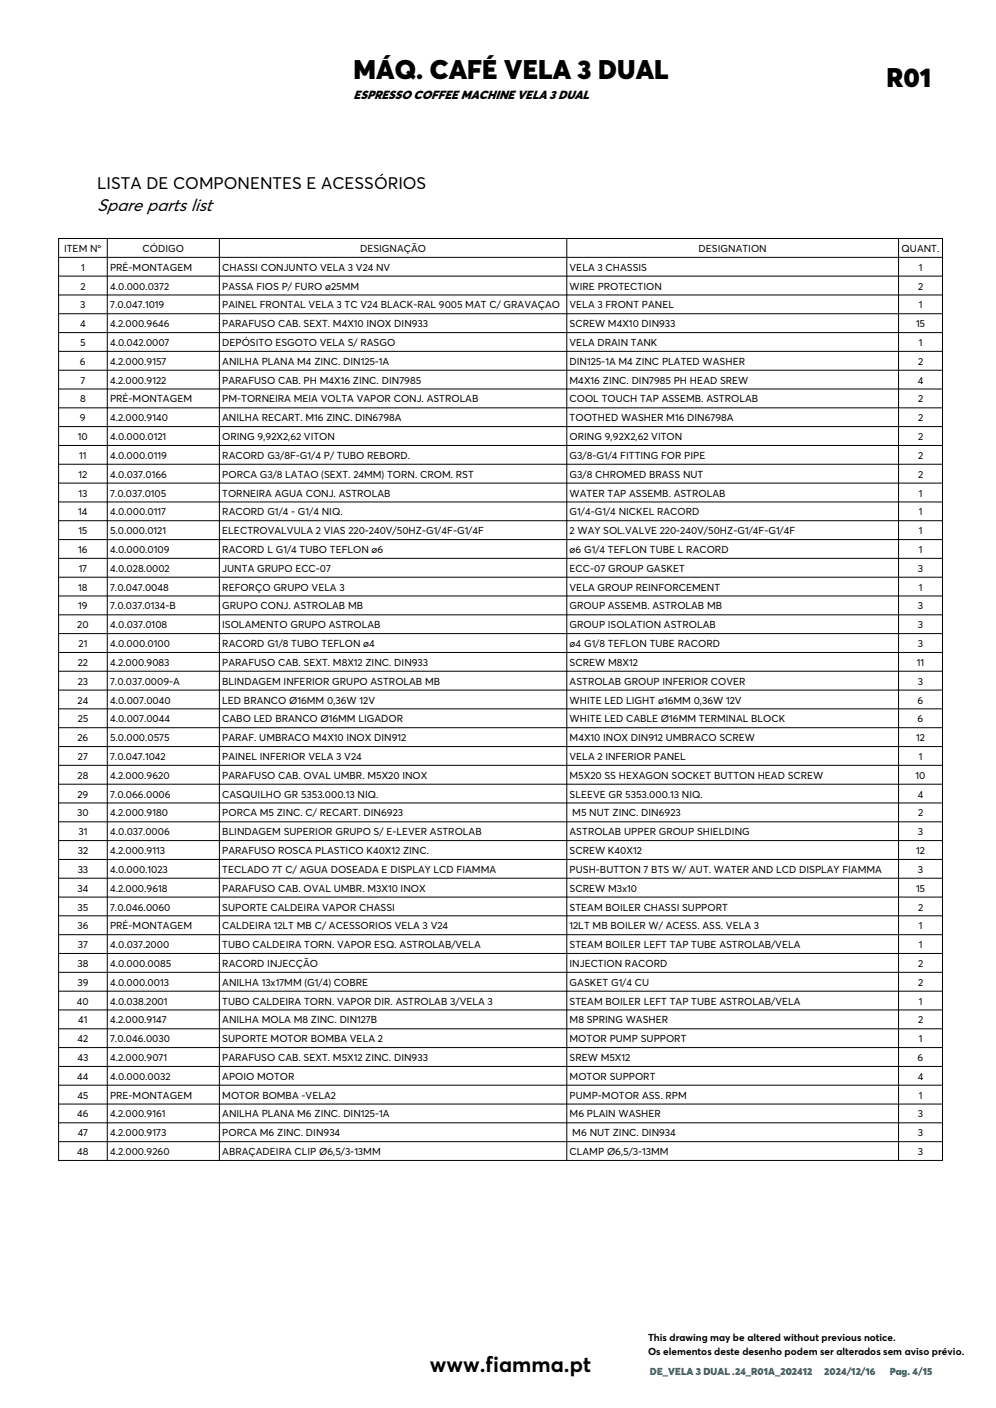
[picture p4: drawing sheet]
<svg xmlns="http://www.w3.org/2000/svg" width="420mm" height="594mm" viewBox="0 0 420 594" stroke-linecap="round" stroke-linejoin="round" font-family="sans-serif">
<defs><g id="words">
<g font-size="11.2">
<text x="149.1" y="33.5">MÁQ. CAFÉ VELA 3 DUAL</text>
<text x="373.9" y="36.8">R01</text>
</g>
<text font-size="9.1" x="181.4" y="578.7">www.fiamma.pt</text>
<text font-size="7.4" x="41" y="89">Spare parts list</text>
<text font-size="7" x="41" y="79.8">LISTA DE COMPONENTES E ACESSÓRIOS</text>
<text font-size="5.2" x="149.1" y="41.6">ESPRESSO COFFEE MACHINE VELA 3 DUAL</text>
<g font-size="4.2">
<text x="27.1" y="106.3">ITEM Nº</text>
<text x="60.2" y="106.3">CÓDIGO</text>
<text x="151.9" y="106.3">DESIGNAÇÃO</text>
<text x="294.7" y="106.3">DESIGNATION</text>
<text x="380.3" y="106.3">QUANT.</text>
<text x="34.2" y="114.2">1</text>
<text x="46.4" y="114.2">PRÉ-MONTAGEM</text>
<text x="93.8" y="114.2">CHASSI CONJUNTO VELA 3 V24 NV</text>
<text x="240.3" y="114.2">VELA 3 CHASSIS</text>
<text x="387.6" y="114.2">1</text>
<text x="33.9" y="122.2">2</text>
<text x="46.4" y="122.2">4.0.000.0372</text>
<text x="93.8" y="122.2">PASSA FIOS P/ FURO ø25MM</text>
<text x="240.3" y="122.2">WIRE PROTECTION</text>
<text x="387.3" y="122.2">2</text>
<text x="33.9" y="130.1">3</text>
<text x="46.4" y="130.1">7.0.047.1019</text>
<text x="93.8" y="130.1">PAINEL FRONTAL VELA 3 TC V24 BLACK-RAL 9005 MAT C/ GRAVAÇAO</text>
<text x="240.3" y="130.1">VELA 3 FRONT PANEL</text>
<text x="387.6" y="130.1">1</text>
<text x="33.8" y="138">4</text>
<text x="46.4" y="138">4.2.000.9646</text>
<text x="93.8" y="138">PARAFUSO CAB. SEXT. M4X10 INOX DIN933</text>
<text x="240.3" y="138">SCREW M4X10 DIN933</text>
<text x="386.4" y="138">15</text>
<text x="33.8" y="146">5</text>
<text x="46.4" y="146">4.0.042.0007</text>
<text x="93.8" y="146">DEPÓSITO ESGOTO VELA S/ RASGO</text>
<text x="240.3" y="146">VELA DRAIN TANK</text>
<text x="387.6" y="146">1</text>
<text x="33.7" y="153.9">6</text>
<text x="46.4" y="153.9">4.2.000.9157</text>
<text x="93.8" y="153.9">ANILHA PLANA M4 ZINC. DIN125-1A</text>
<text x="240.3" y="153.9">DIN125-1A M4 ZINC PLATED WASHER</text>
<text x="387.3" y="153.9">2</text>
<text x="34" y="161.9">7</text>
<text x="46.4" y="161.9">4.2.000.9122</text>
<text x="93.8" y="161.9">PARAFUSO CAB. PH M4X16 ZINC. DIN7985</text>
<text x="240.3" y="161.9">M4X16 ZINC. DIN7985 PH HEAD SREW</text>
<text x="387.1" y="161.9">4</text>
<text x="33.8" y="169.8">8</text>
<text x="46.4" y="169.8">PRÉ-MONTAGEM</text>
<text x="93.8" y="169.8">PM-TORNEIRA MEIA VOLTA VAPOR CONJ. ASTROLAB</text>
<text x="240.3" y="169.8">COOL TOUCH TAP ASSEMB. ASTROLAB</text>
<text x="387.3" y="169.8">2</text>
<text x="33.7" y="177.8">9</text>
<text x="46.4" y="177.8">4.2.000.9140</text>
<text x="93.8" y="177.8">ANILHA RECART. M16 ZINC. DIN6798A</text>
<text x="240.3" y="177.8">TOOTHED WASHER M16 DIN6798A</text>
<text x="387.3" y="177.8">2</text>
<text x="32.9" y="185.7">10</text>
<text x="46.4" y="185.7">4.0.000.0121</text>
<text x="93.8" y="185.7">ORING 9,92X2,62 VITON</text>
<text x="240.3" y="185.7">ORING 9,92X2,62 VITON</text>
<text x="387.3" y="185.7">2</text>
<text x="33.4" y="193.6">11</text>
<text x="46.4" y="193.6">4.0.000.0119</text>
<text x="93.8" y="193.6">RACORD G3/8F-G1/4 P/ TUBO REBORD.</text>
<text x="240.3" y="193.6">G3/8-G1/4 FITTING FOR PIPE</text>
<text x="387.3" y="193.6">2</text>
<text x="33.1" y="201.5">12</text>
<text x="46.4" y="201.5">4.0.037.0166</text>
<text x="93.8" y="201.5">PORCA G3/8 LATAO (SEXT. 24MM) TORN. CROM. RST</text>
<text x="240.3" y="201.5">G3/8 CHROMED BRASS NUT</text>
<text x="387.3" y="201.5">2</text>
<text x="33.1" y="209.5">13</text>
<text x="46.4" y="209.5">7.0.037.0105</text>
<text x="93.8" y="209.5">TORNEIRA AGUA CONJ. ASTROLAB</text>
<text x="240.3" y="209.5">WATER TAP ASSEMB. ASTROLAB</text>
<text x="387.6" y="209.5">1</text>
<text x="33" y="217.4">14</text>
<text x="46.4" y="217.4">4.0.000.0117</text>
<text x="93.8" y="217.4">RACORD G1/4 - G1/4 NIQ.</text>
<text x="240.3" y="217.4">G1/4-G1/4 NICKEL RACORD</text>
<text x="387.6" y="217.4">1</text>
<text x="33.1" y="225.4">15</text>
<text x="46.4" y="225.4">5.0.000.0121</text>
<text x="93.8" y="225.4">ELECTROVALVULA 2 VIAS 220-240V/50HZ-G1/4F-G1/4F</text>
<text x="240.3" y="225.4">2 WAY SOL.VALVE 220-240V/50HZ-G1/4F-G1/4F</text>
<text x="387.6" y="225.4">1</text>
<text x="33" y="233.3">16</text>
<text x="46.4" y="233.3">4.0.000.0109</text>
<text x="93.8" y="233.3">RACORD L G1/4 TUBO TEFLON ø6</text>
<text x="240.3" y="233.3">ø6 G1/4 TEFLON TUBE L RACORD</text>
<text x="387.6" y="233.3">1</text>
<text x="33.2" y="241.3">17</text>
<text x="46.4" y="241.3">4.0.028.0002</text>
<text x="93.8" y="241.3">JUNTA GRUPO ECC-07</text>
<text x="240.3" y="241.3">ECC-07 GROUP GASKET</text>
<text x="387.2" y="241.3">3</text>
<text x="33" y="249.2">18</text>
<text x="46.4" y="249.2">7.0.047.0048</text>
<text x="93.8" y="249.2">REFORÇO GRUPO VELA 3</text>
<text x="240.3" y="249.2">VELA GROUP REINFORCEMENT</text>
<text x="387.6" y="249.2">1</text>
<text x="33" y="257.1">19</text>
<text x="46.4" y="257.1">7.0.037.0134-B</text>
<text x="93.8" y="257.1">GRUPO CONJ. ASTROLAB MB</text>
<text x="240.3" y="257.1">GROUP ASSEMB. ASTROLAB MB</text>
<text x="387.2" y="257.1">3</text>
<text x="32.6" y="265.1">20</text>
<text x="46.4" y="265.1">4.0.037.0108</text>
<text x="93.8" y="265.1">ISOLAMENTO GRUPO ASTROLAB</text>
<text x="240.3" y="265.1">GROUP ISOLATION ASTROLAB</text>
<text x="387.2" y="265.1">3</text>
<text x="33.1" y="273">21</text>
<text x="46.4" y="273">4.0.000.0100</text>
<text x="93.8" y="273">RACORD G1/8 TUBO TEFLON ø4</text>
<text x="240.3" y="273">ø4 G1/8 TEFLON TUBE RACORD</text>
<text x="387.2" y="273">3</text>
<text x="32.9" y="281">22</text>
<text x="46.4" y="281">4.2.000.9083</text>
<text x="93.8" y="281">PARAFUSO CAB. SEXT. M8X12 ZINC. DIN933</text>
<text x="240.3" y="281">SCREW M8X12</text>
<text x="386.8" y="281">11</text>
<text x="32.8" y="288.9">23</text>
<text x="46.4" y="288.9">7.0.037.0009-A</text>
<text x="93.8" y="288.9">BLINDAGEM INFERIOR GRUPO ASTROLAB MB</text>
<text x="240.3" y="288.9">ASTROLAB GROUP INFERIOR COVER</text>
<text x="387.2" y="288.9">3</text>
<text x="32.7" y="296.8">24</text>
<text x="46.4" y="296.8">4.0.007.0040</text>
<text x="93.8" y="296.8">LED BRANCO Ø16MM 0,36W 12V</text>
<text x="240.3" y="296.8">WHITE LED LIGHT ø16MM 0,36W 12V</text>
<text x="387.1" y="296.8">6</text>
<text x="32.8" y="304.8">25</text>
<text x="46.4" y="304.8">4.0.007.0044</text>
<text x="93.8" y="304.8">CABO LED BRANCO Ø16MM LIGADOR</text>
<text x="240.3" y="304.8">WHITE LED CABLE Ø16MM TERMINAL BLOCK</text>
<text x="387.1" y="304.8">6</text>
<text x="32.7" y="312.7">26</text>
<text x="46.4" y="312.7">5.0.000.0575</text>
<text x="93.8" y="312.7">PARAF. UMBRACO M4X10 INOX DIN912</text>
<text x="240.3" y="312.7">M4X10 INOX DIN912 UMBRACO SCREW</text>
<text x="386.5" y="312.7">12</text>
<text x="32.9" y="320.6">27</text>
<text x="46.4" y="320.6">7.0.047.1042</text>
<text x="93.8" y="320.6">PAINEL INFERIOR VELA 3 V24</text>
<text x="240.3" y="320.6">VELA 2 INFERIOR PANEL</text>
<text x="387.6" y="320.6">1</text>
<text x="32.7" y="328.6">28</text>
<text x="46.4" y="328.6">4.2.000.9620</text>
<text x="93.8" y="328.6">PARAFUSO CAB. OVAL UMBR. M5X20 INOX</text>
<text x="240.3" y="328.6">M5X20 SS HEXAGON SOCKET BUTTON HEAD SCREW</text>
<text x="386.2" y="328.6">10</text>
<text x="32.7" y="336.5">29</text>
<text x="46.4" y="336.5">7.0.066.0006</text>
<text x="93.8" y="336.5">CASQUILHO GR 5353.000.13 NIQ.</text>
<text x="240.3" y="336.5">SLEEVE GR 5353.000.13 NIQ.</text>
<text x="387.1" y="336.5">4</text>
<text x="32.6" y="344.5">30</text>
<text x="46.4" y="344.5">4.2.000.9180</text>
<text x="93.8" y="344.5">PORCA M5 ZINC. C/ RECART. DIN6923</text>
<text x="241.4" y="344.5">M5 NUT ZINC. DIN6923</text>
<text x="387.3" y="344.5">2</text>
<text x="33.1" y="352.4">31</text>
<text x="46.4" y="352.4">4.0.037.0006</text>
<text x="93.8" y="352.4">BLINDAGEM SUPERIOR GRUPO S/ E-LEVER ASTROLAB</text>
<text x="240.3" y="352.4">ASTROLAB UPPER GROUP SHIELDING</text>
<text x="387.2" y="352.4">3</text>
<text x="32.8" y="360.3">32</text>
<text x="46.4" y="360.3">4.2.000.9113</text>
<text x="93.8" y="360.3">PARAFUSO ROSCA PLASTICO K40X12 ZINC.</text>
<text x="240.3" y="360.3">SCREW K40X12</text>
<text x="386.5" y="360.3">12</text>
<text x="32.8" y="368.3">33</text>
<text x="46.4" y="368.3">4.0.000.1023</text>
<text x="93.8" y="368.3">TECLADO 7T C/ AGUA DOSEADA E DISPLAY LCD FIAMMA</text>
<text x="240.3" y="368.3">PUSH-BUTTON 7 BTS W/ AUT. WATER AND LCD DISPLAY FIAMMA</text>
<text x="387.2" y="368.3">3</text>
<text x="32.7" y="376.2">34</text>
<text x="46.4" y="376.2">4.2.000.9618</text>
<text x="93.8" y="376.2">PARAFUSO CAB. OVAL UMBR. M3X10 INOX</text>
<text x="240.3" y="376.2">SCREW M3x10</text>
<text x="386.4" y="376.2">15</text>
<text x="32.7" y="384.2">35</text>
<text x="46.4" y="384.2">7.0.046.0060</text>
<text x="93.8" y="384.2">SUPORTE CALDEIRA VAPOR CHASSI</text>
<text x="240.3" y="384.2">STEAM BOILER CHASSI SUPPORT</text>
<text x="387.3" y="384.2">2</text>
<text x="32.6" y="392.1">36</text>
<text x="46.4" y="392.1">PRÉ-MONTAGEM</text>
<text x="93.8" y="392.1">CALDEIRA 12LT MB C/ ACESSORIOS VELA 3 V24</text>
<text x="240.3" y="392.1">12LT MB BOILER W/ ACESS. ASS. VELA 3</text>
<text x="387.6" y="392.1">1</text>
<text x="32.9" y="400">37</text>
<text x="46.4" y="400">4.0.037.2000</text>
<text x="93.8" y="400">TUBO CALDEIRA TORN. VAPOR ESQ. ASTROLAB/VELA</text>
<text x="240.3" y="400">STEAM BOILER LEFT TAP TUBE ASTROLAB/VELA</text>
<text x="387.6" y="400">1</text>
<text x="32.7" y="408">38</text>
<text x="46.4" y="408">4.0.000.0085</text>
<text x="93.8" y="408">RACORD INJECÇÃO</text>
<text x="240.3" y="408">INJECTION RACORD</text>
<text x="387.3" y="408">2</text>
<text x="32.6" y="415.9">39</text>
<text x="46.4" y="415.9">4.0.000.0013</text>
<text x="93.8" y="415.9">ANILHA 13x17MM (G1/4) COBRE</text>
<text x="240.3" y="415.9">GASKET G1/4 CU</text>
<text x="387.3" y="415.9">2</text>
<text x="32.5" y="423.8">40</text>
<text x="46.4" y="423.8">4.0.038.2001</text>
<text x="93.8" y="423.8">TUBO CALDEIRA TORN. VAPOR DIR. ASTROLAB 3/VELA 3</text>
<text x="240.3" y="423.8">STEAM BOILER LEFT TAP TUBE ASTROLAB/VELA</text>
<text x="387.6" y="423.8">1</text>
<text x="33" y="431.8">41</text>
<text x="46.4" y="431.8">4.2.000.9147</text>
<text x="93.8" y="431.8">ANILHA MOLA M8 ZINC. DIN127B</text>
<text x="240.3" y="431.8">M8 SPRING WASHER</text>
<text x="387.3" y="431.8">2</text>
<text x="32.7" y="439.7">42</text>
<text x="46.4" y="439.7">7.0.046.0030</text>
<text x="93.8" y="439.7">SUPORTE MOTOR BOMBA VELA 2</text>
<text x="240.3" y="439.7">MOTOR PUMP SUPPORT</text>
<text x="387.6" y="439.7">1</text>
<text x="32.7" y="447.7">43</text>
<text x="46.4" y="447.7">4.2.000.9071</text>
<text x="93.8" y="447.7">PARAFUSO CAB. SEXT. M5X12 ZINC. DIN933</text>
<text x="240.3" y="447.7">SREW M5X12</text>
<text x="387.1" y="447.7">6</text>
<text x="32.6" y="455.6">44</text>
<text x="46.4" y="455.6">4.0.000.0032</text>
<text x="93.8" y="455.6">APOIO MOTOR</text>
<text x="240.3" y="455.6">MOTOR SUPPORT</text>
<text x="387.1" y="455.6">4</text>
<text x="32.6" y="463.5">45</text>
<text x="46.4" y="463.5">PRE-MONTAGEM</text>
<text x="93.8" y="463.5">MOTOR BOMBA -VELA2</text>
<text x="240.3" y="463.5">PUMP-MOTOR ASS. RPM</text>
<text x="387.6" y="463.5">1</text>
<text x="32.6" y="471.5">46</text>
<text x="46.4" y="471.5">4.2.000.9161</text>
<text x="93.8" y="471.5">ANILHA PLANA M6 ZINC. DIN125-1A</text>
<text x="240.3" y="471.5">M6 PLAIN WASHER</text>
<text x="387.2" y="471.5">3</text>
<text x="32.8" y="479.4">47</text>
<text x="46.4" y="479.4">4.2.000.9173</text>
<text x="93.8" y="479.4">PORCA M6 ZINC. DIN934</text>
<text x="241.4" y="479.4">M6 NUT ZINC. DIN934</text>
<text x="387.2" y="479.4">3</text>
<text x="32.6" y="487.4">48</text>
<text x="46.4" y="487.4">4.2.000.9260</text>
<text x="93.8" y="487.4">ABRAÇADEIRA CLIP Ø6,5/3-13MM</text>
<text x="240.3" y="487.4">CLAMP Ø6,5/3-13MM</text>
<text x="387.2" y="487.4">3</text>
<text x="273.4" y="566">This drawing may be altered without previous notice.</text>
<text x="273.4" y="571.5">Os elementos deste desenho podem ser alterados sem aviso prévio.</text>
</g>
<g font-size="4.2" fill="#008080">
<text x="274.2" y="580.1">DE_VELA 3 DUAL .24_R01A_202412</text>
<text x="347.7" y="580.1">2024/12/16</text>
<text x="375.3" y="580.1">Pag. 4/15</text>
</g>
</g></defs>
<g fill="none" stroke="#000" stroke-width=".42">
<path d="M24.7 100.6h372.9v389h-372.9zM24.7 108.6h372.9M24.7 116.5h372.9M45.3 100.6v389M92.5 100.6v389M239.1 100.6v389M379.1 100.6v389M24.7 124.5h372.9M24.7 132.4h372.9M24.7 140.3h372.9M24.7 148.3h372.9M24.7 156.2h372.9"/>
<path d="M24.7 164.1h372.9M24.7 172.1h372.9M24.7 180h372.9M24.7 188h372.9M24.7 195.9h372.9M24.7 203.8h372.9M24.7 211.8h372.9M24.7 219.7h372.9M24.7 227.7h372.9M24.7 235.6h372.9M24.7 243.5h372.9M24.7 251.5h372.9"/>
<path d="M24.7 259.4h372.9M24.7 267.3h372.9M24.7 275.3h372.9M24.7 283.2h372.9M24.7 291.2h372.9M24.7 299.1h372.9M24.7 307h372.9M24.7 315h372.9M24.7 322.9h372.9M24.7 330.9h372.9M24.7 338.8h372.9M24.7 346.8h372.9"/>
<path d="M24.7 354.7h372.9M24.7 362.6h372.9M24.7 370.5h372.9M24.7 378.5h372.9M24.7 386.4h372.9M24.7 394.4h372.9M24.7 402.3h372.9M24.7 410.3h372.9M24.7 418.2h372.9M24.7 426.1h372.9M24.7 434.1h372.9M24.7 442h372.9"/>
<path d="M24.7 450h372.9M24.7 457.9h372.9M24.7 465.8h372.9M24.7 473.8h372.9M24.7 481.7h372.9"/>
</g>
<use href="#words"/>
</svg>
